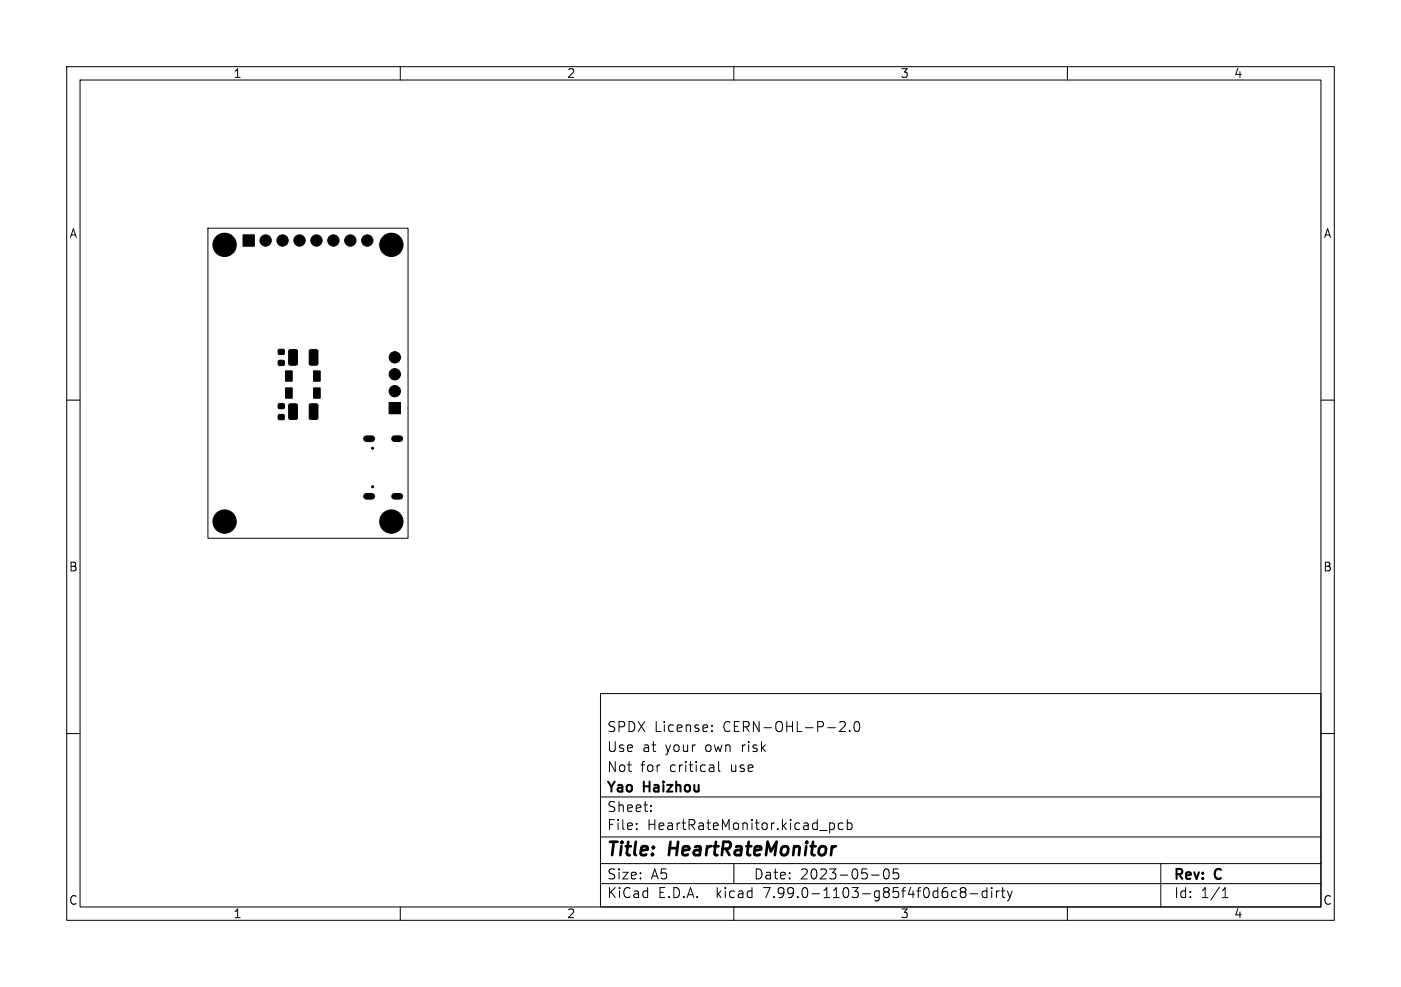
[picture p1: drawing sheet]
<svg xmlns="http://www.w3.org/2000/svg" width="210mm" height="148mm" viewBox="0 0 210 148" stroke-linecap="round" stroke-linejoin="round" font-family="sans-serif">
<defs><g id="words">
<g font-size="2.8">
<text x="91" y="128.8">Title:</text>
<text x="100.4" y="128.8">HeartRateMonitor</text>
</g>
<g font-size="2.1">
<text x="91" y="112.9">Use</text>
<text x="91" y="109.9">SPDX License:</text>
<text x="96.3" y="112.9">at</text>
<text x="99.7" y="112.9">your</text>
<text x="105.7" y="112.9">own</text>
<text x="108.4" y="109.9">CERN-OHL-P-2.0</text>
<text x="111.2" y="112.9">risk</text>
<text x="91" y="119.1">Yao</text>
<text x="91" y="115.9">Not</text>
<text x="96" y="115.9">for</text>
<text x="96.6" y="119.1">Haizhou</text>
<text x="100.4" y="115.9">critical</text>
<text x="109.5" y="115.9">use</text>
<text x="91" y="124.6">File:</text>
<text x="91" y="121.9">Sheet:</text>
<text x="97" y="124.6">HeartRateMonitor.kicad_pcb</text>
<text x="91" y="134.8">KiCad</text>
<text x="91" y="132">Size:</text>
<text x="97.6" y="132">A5</text>
<text x="98.7" y="134.8">E.D.A.</text>
<text x="107.4" y="134.8">kicad</text>
<text x="113" y="132">Date:</text>
<text x="114.5" y="134.8">7.99.0-1103-g85f4f0d6c8-dirty</text>
<text x="119.9" y="132">2023-05-05</text>
<text x="176" y="132.2">Rev:</text>
<text x="176" y="134.8">Id:</text>
<text x="180" y="134.8">1/1</text>
<text x="182.2" y="132.2">C</text>
</g>
<g font-size="1.8">
<text x="35" y="11.8">1</text>
<text x="85" y="11.8">2</text>
<text x="135" y="11.8">3</text>
<text x="185" y="11.8">4</text>
<text x="10.4" y="35.8">A</text>
<text x="198.4" y="35.8">A</text>
<text x="10.3" y="85.8">B</text>
<text x="198.3" y="85.8">B</text>
<text x="10.3" y="135.8">C</text>
<text x="35" y="137.8">1</text>
<text x="85" y="137.8">2</text>
<text x="135" y="137.8">3</text>
<text x="185" y="137.8">4</text>
<text x="198.3" y="135.8">C</text>
</g>
</g></defs>
<g fill="none" stroke="#000" stroke-width=".15">
<path d="M10 10h190v128h-190zM12 12h186v124h-186zM60 10v2M110 10v2M160 10v2M31.2 34.2h30v46.5h-30zM10 60h2M198 60h2M10 110h2M90 104h108v32h-108zM90 119.5h108M106.7 109.6v.1"/>
<path d="M106.7 108.8v.1M106.8 114.7l.2 .2v.8M107 115.6l-.1 .1M107 115.1h-.1M107.7 114.2v1.3l.2 .2M125.9 108.3l.2-.1 .5 .1a.41 .41 0 0 1 0 .5l-.8 .9h.9M127.4 109.6v.1M128.2 108.3l.3-.1a.94 .94 0 0 1 0 1.5h-.1a1 1 0 0 1-.2-1.4zM198 110h2M60 136v2M90 132.5h108M90 129.5h108"/>
<path d="M90 125.5h108M95.4 124.3v.1M95.4 123.5v.1M97.6 121.6v.1M97.6 120.8v.1M110 136v2M110 129.5v3M124.4 123.4v1.5M124.4 123.5l.4-.1 .3 .3v.4l-.2 .2h-.5M126.4 123.5l-.5-.1-.3 .3v.4l.2 .2h.6M127 123.5l.4-.1 .3 .3v.4l-.1 .2h-.6M127 122.9v1.5"/>
<path d="M130.6 131.2h1.2M132.6 130.4l.3-.1a.94 .94 0 0 1 0 1.5h-.1a1 1 0 0 1-.2-1.4zM134.6 130.3h-.7v.7l.2-.1h.5l.1 .3-.1 .5-.2 .1h-.3l-.2-.1M142.9 133.6l.5 .1M143.4 134.5l-.5 .1M144.2 133.7l-.3 .3 .1 .5 .2 .1h.3l.3-.3-.1-.4-.2-.2M144.2 133.7l-.3-.2 .1-.3 .2-.1h.3l.3 .3-.1 .2-.2 .1M144.2 133.7h.3M145.4 134h1.2M147.9 133.7l-.4-.1-.3 .3v.4l.2 .2h.5M147.9 133.1v1.5M148.6 133.1v.1"/>
<path d="M148.6 133.6v1M149.4 133.6v1M149.8 133.6l-.3 .1-.1 .2M150.1 133.6h.5M150.3 133.1v1.3l.1 .1 .2 .1M151 133.6l.4 1M151.4 134.6l-.2 .4-.2 .1M151.7 133.6l-.3 1M160 136v2M174 129.5v6.5M183.2 134.6h.9M183.2 133.5l.5-.4v1.5"/>
</g>
<path d="M125.3 126.9l-.4 .1" fill="none" stroke="#000" stroke-width=".4"/>
<g fill="#000" stroke="#000" stroke-width=".15">
<path d="M36.4 35.2h1.7v1.7h-1.7zM41.7 54.1h.9v.7h-.9zM41.7 52.4h.9v.7h-.9zM42.8 55.6h1v1.6h-1zM42.8 58.2h1v1.5h-1zM43.3 52.5l1-.1 .3 .2v1.9l-.2 .2-.9 .1-.2-.2zM47 55.6h1v1.6h-1zM47 58.2h1v1.5h-1zM46.4 52.5l1-.1 .2 .2 .1 1.9-.2 .2-.9 .1-.2-.2zM41.7 60.6h.9v.6h-.9zM41.7 62.2h.9v.7h-.9zM43.3 60.6l1-.1 .3 .2v1.9l-.2 .3h-.9l-.2-.2z"/>
<path d="M46.4 60.6l1-.1 .2 .2 .1 1.9-.2 .3h-.9l-.2-.2zM58.3 60.4h1.7v1.7h-1.7z"/>
<circle cx="33.7" cy="36.7" r="1.75"/>
<circle cx="39.8" cy="36.1" r=".85"/>
<circle cx="42.4" cy="36.1" r=".85"/>
<circle cx="44.9" cy="36.1" r=".85"/>
<circle cx="47.4" cy="36.1" r=".85"/>
<circle cx="50" cy="36.1" r=".85"/>
<circle cx="52.5" cy="36.1" r=".85"/>
<circle cx="55.1" cy="36.1" r=".85"/>
<circle cx="58.7" cy="36.7" r="1.75"/>
<circle cx="59.2" cy="58.7" r=".85"/>
<circle cx="59.2" cy="56.1" r=".85"/>
<circle cx="59.2" cy="53.6" r=".85"/>
<circle cx="33.7" cy="78.2" r="1.75"/>
<circle cx="55.9" cy="73" r=".15"/>
<circle cx="55.9" cy="67.2" r=".15"/>
<circle cx="58.7" cy="78.2" r="1.75"/>
</g>
<path d="M54.9 74.4h.8M54.9 65.8h.8M59.1 74.4h.8M59.1 65.8h.8" fill="none" stroke="#000" stroke-width="1"/>
<use href="#words"/>
</svg>
